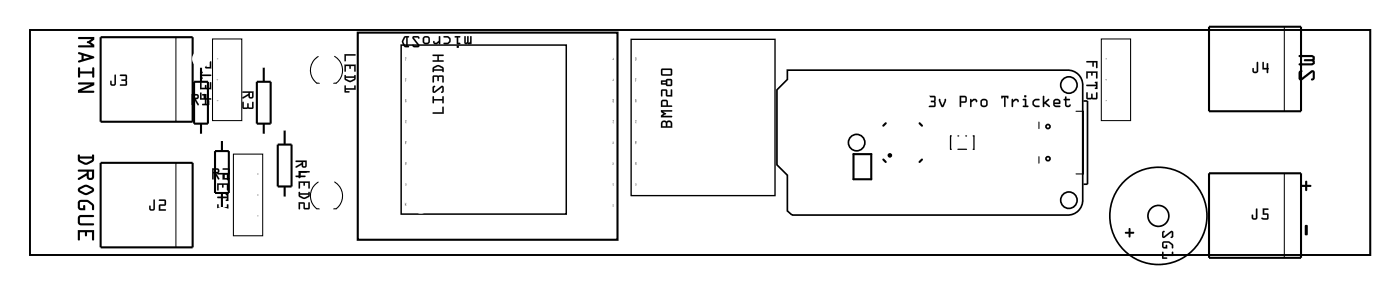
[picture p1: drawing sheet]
<svg xmlns="http://www.w3.org/2000/svg" width="170mm" height="35mm" viewBox="0 0 170 35" stroke-linecap="round" stroke-linejoin="round" font-family="sans-serif">
<g fill="none" stroke="#000" stroke-width=".2">
<path d="M3.6 3.6h162.8v27.3h-162.8zM95.6 8.5h34a1.8 1.8 0 0 1 1.9 1.9v13.8a1.8 1.8 0 0 1-1.9 1.9h-33.4l-.6-.5v-4.3l-1.2-1.3v-9.1l1.2-1.3zM131.6 12.2h.5v10.1h-.5"/>
<circle cx="104" cy="17.3" r="1"/>
<circle cx="127.3" cy="19.2" r=".25"/>
<circle cx="127.3" cy="15.3" r=".25"/>
<circle cx="129.8" cy="10.3" r="1"/>
<circle cx="129.8" cy="24.3" r="1"/>
<circle cx="140.7" cy="26.2" r="1.27"/>
<circle cx="140.7" cy="26.2" r="5.9"/>
</g>
<g fill="#000">
<path d="M26.4 12.2h.1v.1v-.1l-.1 .1zM26.4 7.1l.1 .1-.1-.1v.1zM134.3 12.2h.1v.1v-.1l-.1 .1zM134.3 7.1l.1 .1-.1-.1v.1zM31.2 26.1l.2 .1zM31.2 21.1h.2h-.1l-.1 .1zM136.6 28.2l.5-.1v-.3a.12 .12 0 0 1 .1-.1 .12 .12 0 0 1 .1 .1v.3h.4a.12 .12 0 0 1 .1 .1 .12 .12 0 0 1-.1 .2h-.4v.3a.12 .12 0 0 1-.1 .1 .12 .12 0 0 1-.1-.1v-.3l-.4-.1zM158 22.5l.5-.1v-.4a.13 .13 0 0 1 .1-.1 .13 .13 0 0 1 .2 .1v.4h.3a.13 .13 0 0 1 .2 .1 .14 .14 0 0 1-.2 .2h-.3v.4a.13 .13 0 0 1-.2 .1 .13 .13 0 0 1-.1-.1v-.4h-.4zM158.5 27.3h.2l.1 .1v1a.19 .19 0 0 1-.1 .2 .19 .19 0 0 1-.2-.2z"/>
<path d="M3.6 3.6h162.8v27.3h-162.8zM3.6 3.6v27.3h162.8v-27.3z"/>
<path d="M9.5 18.8h.2v.2h1.5v-.1a.13 .13 0 0 1 .1-.2 .13 .13 0 0 1 .1 .2v.6a1.16 1.16 0 0 1-1.7 .2l-.2-.3zM9.7 19.2l.1 .2 .6 .3 .7-.3 .1-.1v-.1zM9.5 20.6h1.9v.8a.46 .46 0 0 1-.5 .4 .46 .46 0 0 1-.4-.5l-.9 .5a.13 .13 0 0 1-.1 0 .13 .13 0 0 1 0-.2l1-.6v-.2h-1zM10.8 20.8v.7l.3 .1 .1-.2v-.6zM9.6 22.8v-.1a1.17 1.17 0 0 1 1.7 .1l.1 .2-.2 .3a1.17 1.17 0 0 1-1.6 0l-.2-.3zM9.7 23v.1l.7 .3 .8-.4-.8-.3zM9.6 24.4a1.45 1.45 0 0 1 1.8 .4v.6a.13 .13 0 0 1-.1 .1 .13 .13 0 0 1-.1-.1v-.5l-.6-.4h-.9v.7h.4v-.2a.13 .13 0 0 1 .1-.1 .13 .13 0 0 1 .2 .1v.5h-.6a.39 .39 0 0 1-.4-.4v-.5zM9.6 26.2l.2-.1h1.5a.13 .13 0 0 1 .1 .1 .13 .13 0 0 1-.1 .1h-1.5l-.1 .2v.5l.1 .1h1.5a.13 .13 0 0 1 .1 .1 .13 .13 0 0 1-.1 .1h-1.5a.39 .39 0 0 1-.4-.3v-.5zM9.4 27.9h2v1.1a.13 .13 0 0 1-.1 .2 .13 .13 0 0 1-.1-.2v-.8h-.6v.3a.14 .14 0 0 1-.2 .2 .13 .13 0 0 1-.1-.2v-.3h-.6v.8a.13 .13 0 0 1-.1 .2 .14 .14 0 0 1-.2-.2z"/>
<path d="M9.5 18.8h.2v.2h1.5v-.1a.13 .13 0 0 1 .1-.2 .13 .13 0 0 1 .1 .2v.5l-.2 .3a1.1 1.1 0 0 1-1.5 0l-.2-.3zM9.5 18.8v.7l.9 .5 .9-.4 .1-.2v-.5a.13 .13 0 0 0-.1-.2 .13 .13 0 0 0-.1 .2v.1h-1.5v-.2zM9.7 19.2l.1 .2 .6 .3 .7-.3 .1-.1v-.1zM9.7 19.2h1.5v.1l-.1 .1-.7 .3-.6-.3zM9.5 20.6h1.9v.8a.46 .46 0 0 1-.5 .4 .46 .46 0 0 1-.4-.5l-.9 .5a.13 .13 0 0 1-.1 0 .13 .13 0 0 1 0-.2l1-.6v-.2h-1zM9.5 20.6v.2h1v.2l-1 .6a.13 .13 0 0 0 0 .2 .13 .13 0 0 0 .1 0l.9-.5a.46 .46 0 0 0 .4 .5 .46 .46 0 0 0 .5-.4v-.8zM10.8 20.8v.7l.3 .1 .1-.2v-.6zM10.8 20.8h.4v.6l-.1 .2-.3-.1zM9.6 22.8l.7-.4a1.17 1.17 0 0 1 .9 .3 .34 .34 0 0 1 0 .6 1.17 1.17 0 0 1-1.6 0l-.2-.3zM9.6 22.8l-.2 .2 .2 .3 .7 .4h.3l.6-.4a.33 .33 0 0 0 0-.6l-.6-.3a1.16 1.16 0 0 0-1 .3zM9.7 23v.1l.7 .3 .8-.4-.8-.3zM9.7 23l.7-.3 .8 .3-.8 .4-.7-.3zM9.6 24.4a1.39 1.39 0 0 1 1.1-.1l.7 .5v.6a.13 .13 0 0 1-.1 .1 .13 .13 0 0 1-.1-.1v-.5l-.6-.4h-.9v.7h.4v-.2a.13 .13 0 0 1 .1-.1 .13 .13 0 0 1 .2 .1v.5h-.6a.39 .39 0 0 1-.4-.4v-.5zM9.6 24.4a1.01 1.01 0 0 0 0 1l.2 .1h.6v-.5a.13 .13 0 0 0-.2-.1 .13 .13 0 0 0-.1 .1v.3l-.4-.1v-.7h.9l.6 .4v.5a.13 .13 0 0 0 .1 .1 .13 .13 0 0 0 .1-.1v-.6l-.1-.1a1.44 1.44 0 0 0-1.7-.3zM9.6 26.2l.2-.1h1.5a.13 .13 0 0 1 .1 .1 .13 .13 0 0 1-.1 .1h-1.5l-.1 .2v.5l.1 .1h1.5a.13 .13 0 0 1 .1 .1 .13 .13 0 0 1-.1 .1h-1.5a.39 .39 0 0 1-.4-.3v-.5zM9.6 26.2a1 1 0 0 0 0 1l.2 .1h1.5a.13 .13 0 0 0 .1-.1 .13 .13 0 0 0-.1-.1h-1.5l-.1-.1v-.5l.1-.2h1.5a.13 .13 0 0 0 .1-.1 .13 .13 0 0 0-.1-.1h-1.5zM9.4 27.9h2v1.1a.13 .13 0 0 1-.1 .2 .13 .13 0 0 1-.1-.2v-.8h-.6v.3a.14 .14 0 0 1-.2 .2 .13 .13 0 0 1-.1-.2v-.3h-.6v.8a.13 .13 0 0 1-.1 .2 .14 .14 0 0 1-.2-.2zM9.4 27.9v1.1a.14 .14 0 0 0 .2 .2 .13 .13 0 0 0 .1-.2v-.8h.6v.3a.13 .13 0 0 0 .1 .2 .14 .14 0 0 0 .2-.2v-.3h.6v.8a.13 .13 0 0 0 .1 .2 .13 .13 0 0 0 .1-.2v-1.1z"/>
<path d="M9.5 4.5h2v.3l-.5 .3 .5 .3v.4h-1.9a.13 .13 0 0 1-.1-.2 .13 .13 0 0 1 .1-.1h1.5l-.4-.3a.14 .14 0 0 1-.2-.1 .14 .14 0 0 1 .2-.1l.4-.3h-1.5h-.1zM9.5 6.4l.1-.1 1.8 .5a.13 .13 0 0 1 .1 .2 .13 .13 0 0 1-.1 .1l-1.8 .5a.13 .13 0 0 1-.1-.1 .13 .13 0 0 1 .1-.2l.3-.1v-.5l-.4-.1zM10.2 6.7v.5l.7-.2zM9.5 8.2h.2v.5h1.5v-.4a.13 .13 0 0 1 .1-.1 .13 .13 0 0 1 .2 .1v1a.13 .13 0 0 1-.2 .1 .13 .13 0 0 1-.1-.1v-.4h-1.5v.4a.13 .13 0 0 1-.1 .1 .13 .13 0 0 1-.1-.1zM9.5 10h2v.3l-1.6 .7h1.4a.13 .13 0 0 1 .2 .1 .14 .14 0 0 1-.2 .2h-1.8v-.4l1.5-.6h-1.4l-.1-.1z"/>
<path d="M9.5 4.5h2v.3l-.5 .3 .5 .3v.4h-1.9a.13 .13 0 0 1-.1-.2 .13 .13 0 0 1 .1-.1h1.5l-.4-.3a.14 .14 0 0 1-.2-.1 .14 .14 0 0 1 .2-.1l.4-.3h-1.5h-.1zM9.5 4.5v.2h.1h1.5l-.4 .3a.14 .14 0 0 0-.2 .1 .14 .14 0 0 0 .2 .1l.4 .3h-1.5a.13 .13 0 0 0-.1 .1 .13 .13 0 0 0 .1 .2h1.9v-.4l-.5-.3 .5-.3v-.3zM9.5 6.4l.1-.1 1.8 .5a.13 .13 0 0 1 .1 .2 .13 .13 0 0 1-.1 .1l-1.8 .5a.13 .13 0 0 1-.1-.1 .13 .13 0 0 1 .1-.2l.3-.1v-.5l-.4-.1zM9.5 6.4v.2l.4 .1v.5l-.3 .1a.13 .13 0 0 0-.1 .2 .13 .13 0 0 0 .1 .1l1.8-.5 .1-.1-.1-.2-1.8-.5zM10.2 6.7v.5l.7-.2zM10.2 6.7l.7 .3-.7 .2zM9.5 8.2h.2v.5h1.5v-.4a.13 .13 0 0 1 .1-.1 .13 .13 0 0 1 .2 .1v1a.13 .13 0 0 1-.2 .1 .13 .13 0 0 1-.1-.1v-.4h-1.5v.4a.13 .13 0 0 1-.1 .1 .13 .13 0 0 1-.1-.1zM9.5 8.2v1.1a.13 .13 0 0 0 .1 .1 .13 .13 0 0 0 .1-.1v-.4h1.5v.4a.13 .13 0 0 0 .1 .1 .13 .13 0 0 0 .2-.1v-1a.13 .13 0 0 0-.2-.1 .13 .13 0 0 0-.1 .1v.4h-1.5v-.5zM9.5 10h2v.3l-1.6 .7h1.4a.13 .13 0 0 1 .2 .1 .14 .14 0 0 1-.2 .2h-1.8v-.4l1.5-.6h-1.4l-.1-.1zM9.5 10v.2l.1 .1h1.4l-1.5 .6v.4h1.8a.14 .14 0 0 0 .2-.2 .13 .13 0 0 0-.2-.1h-1.4l1.6-.7v-.3z"/>
<path d="M13.9 9.1h.2v1a.37 .37 0 0 1-.4 .3 .37 .37 0 0 1-.3-.3v-.2a.1 .1 0 0 1 .1-.1 .1 .1 0 0 1 .1 .1v.3h.3zM13.9 9.1v1.1h-.3l-.1-.4h-.1v.3a.35 .35 0 0 0 .3 .3 .35 .35 0 0 0 .4-.3v-1zM14.6 9.1l.7-.1 .1 .2v.5v.6l-.1 .1h-.7a.1 .1 0 0 1 0-.1 .1 .1 0 0 1 0-.1h.7l-.1-.4h-.4a.1 .1 0 0 1-.1-.1 .1 .1 0 0 1 .1-.1h.4l.1-.4h-.7zM14.6 9.1v.1h.7l-.1 .4-.4 .1h-.1l.1 .1h.4l.1 .4h-.7v.1l.7 .1 .1-.2-.1-.5 .1-.5-.1-.1z"/>
<path d="M13.9 9.1h.2v1a.36 .36 0 0 1-.4 .3 .36 .36 0 0 1-.3-.3v-.3h.1h.1v.4h.3zM14.6 9.1l.7-.1 .1 .2v.5v.5l-.1 .2h-.7v-.2h.7l-.1-.4h-.4l-.1-.1 .1-.1h.4l.1-.4h-.7z"/>
<path d="M23.3 11.4h.6a.32 .32 0 0 1 .3 .4 .32 .32 0 0 1-.4 .2l.3 .6a.1 .1 0 0 1 0 .2 .1 .1 0 0 1-.1-.1l-.4-.7h-.1v.7a.1 .1 0 0 1-.1 .1 .1 .1 0 0 1-.1-.1zM23.3 11.4v1.4l.1-.1v-.7h.2l.4 .7h.1l-.3-.7a.31 .31 0 0 0 .3-.2 .31 .31 0 0 0-.2-.4zM23.5 11.6v.3l.5-.1-.1-.2zM23.4 11.6h.5l.1 .2-.6 .1zM24.6 11.4h.5v1.2h.1v-.4a.1 .1 0 0 1 .1-.1 .1 .1 0 0 1 .1 .1v.6h-.8a.1 .1 0 0 1-.1-.1 .1 .1 0 0 1 .1-.1h.3v-1h-.3zM24.6 11.4v.2h.3v1h-.3v.1l.8 .1v-.6h-.2v.4h-.1v-1.2z"/>
<path d="M23.3 11.4h.6a.32 .32 0 0 1 .2 .4 .32 .32 0 0 1-.3 .2l.3 .7-.1 .1-.4-.8h-.1v.7l-.2 .1zM23.5 11.6v.3l.5-.1-.1-.2zM24.6 11.4h.5v1.2h.1v-.4h.2v.6l-.9-.1 .1-.1h.3v-1h-.3z"/>
<path d="M24.3 11.2l.2 .1v.6h.2v-.4l.1-.1 .1 .1v.4h.7l.1 .1-1.4 .1zM24.3 10h.2v.7h.4v-.3l.1-.1 .1 .1v.3h.4v-.7h.1l.1 .8h-1.4zM24.3 8.7l.3 .1-.1 .1v.1h1.1l.1 .2h-1.2v.2l.1 .1-.3 .1zM24.4 7.5l.6-.1 .1 .2v.5h.4v-.6l.1-.1 .1 .9h-.8v-.7h-.4v.6l-.1 .1z"/>
<path d="M24.3 11.2l.2 .1v.6h.2v-.4a.1 .1 0 0 1 .1-.1 .1 .1 0 0 1 .1 .1v.4h.7a.1 .1 0 0 1 .1 .1 .1 .1 0 0 1-.1 .1h-1.3zM24.3 11.3v.8l1.3-.1v-.1h-.7v-.4l-.1-.1v.1v.4h-.3v-.6zM24.3 10h.2v.7h.4v-.3a.1 .1 0 0 1 .1-.1 .1 .1 0 0 1 .1 .1v.3h.4v-.7a.1 .1 0 0 1 .1 0 .1 .1 0 0 1 .1 0v.8h-1.4zM24.3 10v.8h1.4l-.1-.8h-.1v.7h-.4l-.1-.4-.1 .1v.3h-.4v-.7zM24.3 8.7h.2a.1 .1 0 0 1 .1 .1 .1 .1 0 0 1-.1 .1v.1h1.1a.1 .1 0 0 1 .1 .1 .1 .1 0 0 1-.1 .1h-1.1v.2a.11 .11 0 0 1 .1 0 .11 .11 0 0 1 0 .2h-.3zM24.3 8.7v.9l.3-.1-.1-.1v-.2h1.1v-.1h-1.1v-.2l.1-.1zM24.3 7.5h.7l.1 .6h.4v-.6a.1 .1 0 0 1 .1-.1 .1 .1 0 0 1 .1 .1v.8h-.8v-.7h-.4v.6a.1 .1 0 0 1-.1 .1 .1 .1 0 0 1-.1-.1zM24.4 7.5v.8l.1-.1v-.6h.4v.6l.8 .1-.1-.9-.1 .1v.6h-.4v-.5l-.1-.1z"/>
<path d="M26.3 9.6l.2 .1h-.1zM26.4 9.7h.1z"/>
<path d="M26.3 9.6l.2 .1h-.1zM26.3 9.6l.1 .1h.1zM26.4 9.7h.1zM26.4 9.7h.1z"/>
<path d="M26.4 12.2h.1v.1v-.1l-.1 .1zM26.4 12.2v.1l.1-.1v.1v-.1h-.1z"/>
<path d="M26.4 7.1l.1 .1-.1-.1v.1zM26.4 7.1v.1v-.1l.1 .1z"/>
<path d="M29.5 11.1h1.3v.6a.32 .32 0 0 1-.4 .3 .32 .32 0 0 1-.2-.4l-.7 .3-.1-.1 .8-.4v-.1h-.7zM30.3 11.3l.1 .4 .2 .1v-.5zM29.5 12.4h.1v.6h.4v-.4l.1-.1 .1 .1v.4h.4v-.6h.1l.1 .7-.2 .1-.5-.1-.6 .1-.1-.2z"/>
<path d="M29.5 11.1h1.3v.6a.32 .32 0 0 1-.4 .3 .32 .32 0 0 1-.2-.4l-.6 .4a.11 .11 0 0 1-.2-.1 .1 .1 0 0 1 .1-.1l.7-.4v-.1h-.7zM29.5 11.1v.1l.7 .1v.1l-.7 .4v.1l.7-.3a.31 .31 0 0 0 .2 .4 .31 .31 0 0 0 .4-.3v-.6zM30.3 11.3l.1 .4 .2 .1v-.5zM30.3 11.3h.3v.5l-.3-.1zM29.5 12.4h.1v.6h.4v-.4a.1 .1 0 0 1 .1-.1 .1 .1 0 0 1 .1 .1v.4h.4v-.6a.1 .1 0 0 1 .1-.1 .1 .1 0 0 1 .1 .1v.6l-.1 .2-.6-.1-.5 .1-.2-.2zM29.5 12.4l-.1 .6 .1 .2 .6-.1 .5 .1 .2-.1-.1-.7h-.1v.7l-.4-.1v-.4l-.1-.1-.1 .1v.4l-.4 .1v-.7z"/>
<path d="M35.9 19.5h1.4v.6a.32 .32 0 0 1-.4 .2 .32 .32 0 0 1-.3-.3l-.7 .3v-.1l.7-.4v-.1l-.7-.1zM36.8 19.7v.4l.2 .1 .1-.5zM36.3 20.8h.9v.2h-.7v.3h.6v.2h-.6l-.1 .1-.1-.1h-.4v-.2h.4z"/>
<path d="M35.9 19.5h1.4v.6a.32 .32 0 0 1-.4 .3 .32 .32 0 0 1-.3-.4l-.6 .3a.1 .1 0 0 1-.1 0 .1 .1 0 0 1 0-.1l.7-.4v-.1h-.7zM35.9 19.5l.1 .1h.6v.2l-.7 .4 .1 .1 .6-.3a.31 .31 0 0 0 .3 .3 .31 .31 0 0 0 .3-.2l.1-.6zM36.8 19.7v.4l.2 .1 .1-.5zM36.8 19.6h.3l-.1 .6-.2-.1zM36.3 20.8h.9a.1 .1 0 0 1 .1 .1 .1 .1 0 0 1-.1 .1h-.7v.3h.5a.1 .1 0 0 1 .1 .1 .1 .1 0 0 1-.1 .1h-.5a.09 .09 0 0 1-.1 .1 .09 .09 0 0 1-.1-.1h-.3a.1 .1 0 0 1-.1-.1 .1 .1 0 0 1 .1-.1h.3zM36.3 20.8v.5h-.3l-.1 .1 .4 .1 .1 .1 .1-.1 .6-.1-.1-.1h-.5v-.4h.7v-.1z"/>
<path d="M41.8 6.6h1.3l.1 .1h-.1h-1.1v.7h-.1h-.1zM41.8 7.8h1.4v.8h-.2v-.6h-.4v.3l-.1 .1-.1-.1v-.3h-.4v.6l-.1 .1zM41.9 9.1h.1v.2h1v-.2h.1l.1 .5a.8 .8 0 0 1-1.2 .1l-.2-.1zM42 9.4l.1 .2 .4 .2 .5-.3v-.1zM41.9 10.4h.1v.3h1v-.3h.1l.1 .5h-1.2v.2h.4l.1 .1h-.6z"/>
<path d="M41.8 6.6h1.3a.1 .1 0 0 1 .1 .1 .1 .1 0 0 1-.1 .1l-1.1-.1v.7a.1 .1 0 0 1-.1 0 .1 .1 0 0 1-.1 0zM41.8 6.6v.8h.1h.1v-.7h1.1h.1l-.1-.1zM41.8 7.8h1.4v.8a.1 .1 0 0 1-.1 .1 .1 .1 0 0 1-.1-.1v-.6h-.4v.3a.1 .1 0 0 1-.1 .1 .1 .1 0 0 1-.1-.1v-.3h-.4v.6a.1 .1 0 0 1-.1 .1 .1 .1 0 0 1-.1-.1zM41.8 7.8l.1 .9 .1-.1v-.6h.4l.1 .3h.1v-.3h.4v.6h.2v-.8zM41.9 9.1h.1v.2h1v-.1a.1 .1 0 0 1 .1-.1 .1 .1 0 0 1 .1 .1l-.1 .5-.6 .3-.6-.3zM41.9 9.1v.5l.4 .3h.4l.5-.3-.1-.5-.1 .1v.1h-1v-.2zM42 9.4l.1 .2 .4 .2 .5-.2v-.1zM42 9.4h1v.1l-.5 .3-.4-.2zM41.9 10.4h.1v.3h1v-.3a.1 .1 0 0 1 .1-.1 .1 .1 0 0 1 .1 .1v.5h-1.2v.2l.4-.1a.1 .1 0 0 1 .1 .1 .1 .1 0 0 1-.1 .1h-.6zM41.9 10.4v.8h.5v-.1h-.4v-.2h1.2l-.1-.5h-.1v.3h-1v-.3z"/>
<path d="M49.2 9.5l.1 .1v-.1v.1h-.1zM49.2 9.7l.1-.1-.1 .1h.1zM49.2 9.8a.05 .05 0 0 1 .1 0 .05 .05 0 0 1-.1 0zM49.2 9.8h.1z"/>
<path d="M49.2 9.5l.1 .1v-.1v.1h-.1zM49.2 9.5v.1h.1v-.1v.1zM49.2 9.7l.1-.1-.1 .1h.1zM49.2 9.7h.1h-.1l.1-.1zM49.2 9.8a.06 .06 0 0 1 .1 0 .06 .06 0 0 1-.1 0zM49.2 9.8a.05 .05 0 0 0 .1 0 .05 .05 0 0 0-.1 0zM49.2 9.8h.1zM49.2 9.8h.1z"/>
<path d="M49.2 17.1v.1l.1-.1v.1v-.1l-.1 .1zM49.2 17.3h.1zM49.2 17.3h.1zM49.2 17.4h.1l-.1 .1z"/>
<path d="M49.2 17.1v.1l.1-.1v.1v-.1l-.1 .1zM49.2 17.1v.1l.1-.1v.1v-.1l-.1 .1zM49.2 17.3h.1zM49.2 17.3h.1zM49.2 17.3h.1zM49.2 17.3h.1zM49.2 17.4h.1l-.1 .1zM49.2 17.4v.1l.1-.1z"/>
<path d="M49.2 19.7h.1h.1h-.1h-.1zM49.2 19.8h.2l-.1 .1zM49.2 19.8h.1zM49.2 20h.2zM49.2 20h.1z"/>
<path d="M49.2 19.7h.1h.1h-.1h-.1zM49.2 19.7h.1h.1h-.1h-.1zM49.2 19.8h.2l-.1 .1zM49.2 19.8l.1 .1 .1-.1zM49.2 19.8h.1zM49.2 19.8h.1zM49.2 20h.2zM49.2 20a.06 .06 0 0 0 .1 0 .06 .06 0 0 0-.1 0zM49.2 20h.1zM49.2 20h.1z"/>
<path d="M49.2 14.6h.1l.1 .1-.1-.1-.1 .1zM49.2 14.8a.06 .06 0 0 1 .1 0 .06 .06 0 0 1-.1 0zM49.2 14.9h.2h-.1h-.1z"/>
<path d="M49.2 14.6h.1l.1 .1-.1-.1-.1 .1zM49.2 14.6v.1l.1-.1 .1 .1-.1-.1-.1 .1zM49.2 14.8a.06 .06 0 0 1 .1 0 .06 .06 0 0 1-.1 0zM49.2 14.8a.06 .06 0 0 0 .1 0 .06 .06 0 0 0-.1 0zM49.2 14.9l.2-.1v.1h-.1h-.1zM49.2 14.9h.1h.1h-.1z"/>
<path d="M49.2 12l.2 .1h-.2zM49.2 12.2h.2h-.2l.2 .1h-.2l.1-.1zM49.2 12.3l.2 .1h-.1zM49.2 12.3l.1 .1z"/>
<path d="M49.2 12l.2 .1h-.2zM49.2 12v.1h.2zM49.2 12.2h.2h-.2l.2 .1h-.2l.1-.1zM49.2 12.2h.1l-.1 .1h.2l-.2-.1h.2zM49.2 12.3l.2 .1h-.1zM49.2 12.3l.1 .1h.1zM49.2 12.3h.1zM49.2 12.3l.1 .1z"/>
<path d="M49.2 7h.2h-.2h.2zM49.2 7.1h.1l-.1 .1zM49.3 7.1a.05 .05 0 0 1 .1 0 .05 .05 0 0 1-.1 0zM49.2 7.2h.1v.1h-.1h.1z"/>
<path d="M49.2 7h.2h-.2h.2zM49.2 7h.2h-.2h.1zM49.2 7.1h.1l-.1 .1zM49.2 7.1v.1l.1-.1zM49.3 7.1a.05 .05 0 0 1 .1 0 .05 .05 0 0 1-.1 0zM49.3 7.1a.05 .05 0 0 0 .1 0 .05 .05 0 0 0-.1 0zM49.2 7.2h.1v.1h-.1h.1zM49.2 7.2l.1 .1h-.1h.1v-.1z"/>
<path d="M52.6 13.7l1.1-.1v-.6h.2v.8h-1.3zM52.6 11.7h.1v.3h1v-.3h.1l.1 .8h-.2v-.3h-1v.3h-.1zM52.6 10.5h.3l-.2 .1v.5l.9-.6 .2-.1 .1 .2v.5l-.2 .2-.1-.1 .1-.2v-.4l-.8 .6-.2 .1-.2-.2zM52.6 9.2h1.2l.1 .1v.7h-.2v-.7h-.4v.5h-.1h-.1v-.5h-.4v.6l-.1 .1zM52.6 8.1a.81 .81 0 0 1 1.2 0l.1 .6-.1 .1-.1-.2h-1v.1h-.1l-.1-.4zM52.7 8.3v.1h1v-.1l-.5-.2zM52.6 6.6h1.2v.2h-.5v.5h.5l.1 .1-1.3 .1v-.2h.5v-.5h-.5z"/>
<path d="M52.6 13.6h1.1v-.6a.1 .1 0 0 1 .1-.1 .1 .1 0 0 1 .1 .1v.8h-1.3zM52.6 13.7v.1h1.3v-.8h-.2v.6zM52.6 11.7h.1v.3h1v-.2a.1 .1 0 0 1 .1-.1 .1 .1 0 0 1 .1 .1v.7a.1 .1 0 0 1-.1 0 .1 .1 0 0 1-.1 0v-.3h-1v.3a.1 .1 0 0 1-.1 0 .1 .1 0 0 1-.1 0zM52.6 11.7v.8h.1v-.3h1v.3h.2l-.1-.8h-.1v.3h-1v-.3zM52.6 10.5l.2-.1a.13 .13 0 0 1 0 .1 .13 .13 0 0 1-.1 .1v.5l.9-.7 .2 .1 .1 .6-.2 .2a.13 .13 0 0 1-.1-.2 .13 .13 0 0 1 .1-.1v-.4l-.8 .6a.21 .21 0 0 1-.3 .1 .21 .21 0 0 1-.1-.2zM52.6 10.5l-.1 .6a.21 .21 0 0 0 .4 .1l.8-.6v.4l-.1 .2 .1 .1 .2-.2v-.5a.19 .19 0 0 0-.1-.2 .19 .19 0 0 0-.2 .1l-.9 .6v-.5l.1-.1zM52.6 9.2h1.2l.1 .1v.6a.1 .1 0 0 1-.1 .1 .1 .1 0 0 1-.1-.1v-.6l-.4 .1v.4a.1 .1 0 0 1-.1 .1 .1 .1 0 0 1-.1-.1v-.4l-.4-.1v.6a.1 .1 0 0 1-.1 .1 .1 .1 0 0 1-.1-.1zM52.6 9.2v.8l.1-.1v-.6h.4v.5h.1h.1v-.5h.4v.7h.2v-.7l-.1-.1zM52.6 8.1l.5-.2h.3l.5 .3v.5a.1 .1 0 0 1-.1 .1 .1 .1 0 0 1-.1-.1v-.1h-1v.1a.1 .1 0 0 1-.1 .1 .1 .1 0 0 1-.1-.1zM52.6 8.2l-.1 .1 .1 .4h.1v-.1h1l.1 .1h.1l-.1-.5-.4-.3h-.4zM52.7 8.3v.1h1v-.1l-.5-.2zM52.7 8.3l.5-.2 .5 .2v.1h-1zM52.6 6.6h1.2a.1 .1 0 0 1 .1 .1 .1 .1 0 0 1-.1 .1h-.5v.5h.5a.1 .1 0 0 1 .1 .1 .1 .1 0 0 1-.1 .1h-1.2a.1 .1 0 0 1-.1-.1 .1 .1 0 0 1 .1-.1h.5v-.5h-.5zM52.6 6.7v.1h.5v.5h-.5v.2l1.3-.1-.1-.1h-.5v-.5h.5v-.2z"/>
<path d="M56.4 4.4h.2v.8l.1-.1 .1-.7h.1l.1 .8 .1-.1v-.7h.1v.9h-.7zM55.2 4.4h.7v.1h-.3v.7h.3v.2l-.4-.1v-.8h-.2zM55.5 5.7a.14 .14 0 0 1 .2 0 .14 .14 0 0 1-.2 0zM53.9 4.4h.4a.5 .5 0 0 1 .4 .5 .5 .5 0 0 1-.4 .5h-.4v-.2h.5l.2-.2v-.3l-.2-.1-.5-.1zM52.6 5h.2v.2h.2l.3-.3v-.5h.1l.1 .9h-.2v-.1l-.2 .2a.33 .33 0 0 1-.4-.1 .33 .33 0 0 1-.1-.3zM51.3 4.9a.5 .5 0 0 1 .9 0 .5 .5 0 0 1-.9 0zM51.5 4.6v.5l.2 .1h.3v-.2v-.4l-.1-.1zM50.1 4.4h.6l.2 .1v.2l-.2-.1h-.4l.6 .9-.1 .2h-.5l-.2-.1 .1-.2 .1 .2 .5-.1-.7-.9zM49.1 4.5l.5-.1 .1 .1h-.2v1.1h.2v.1h-.6a.8 .8 0 0 1-.1-1.2zM49.2 4.6l-.2 .5 .2 .4 .1 .1v-1.1z"/>
<path d="M56.4 4.4h.2v.8l.1-.1v-.6a.1 .1 0 0 1 .1-.1 .1 .1 0 0 1 .1 .1l.1 .7 .1-.1v-.6a.1 .1 0 0 1 .1-.1 .1 .1 0 0 1 .1 .1v.8l-.3 .1-.2-.1a.22 .22 0 0 1-.3 .1 .22 .22 0 0 1-.1-.2zM56.4 4.4l.1 .9h.7v-.9h-.1v.7l-.1 .1-.1-.8h-.1l-.1 .7-.1 .1v-.8zM55.2 4.4h.6a.1 .1 0 0 1 .1 .1 .1 .1 0 0 1-.1 .1l-.2-.1v.7h.2a.1 .1 0 0 1 .1 .1 .1 .1 0 0 1-.1 .1l-.3-.1v-.8l-.2 .1zM55.2 4.4l.1 .1h.2v.8l.4 .1v-.2h-.3v-.7h.3v-.1zM55.5 5.7a.15 .15 0 0 1 .3 0 .15 .15 0 0 1-.3 0zM55.5 5.7a.13 .13 0 0 0 .2 0 .13 .13 0 0 0-.2 0zM53.9 4.4h.6a.49 .49 0 0 1 .1 .8l-.2 .2h-.4a.1 .1 0 0 1-.1-.1 .1 .1 0 0 1 .1-.1h.4l.1-.2v-.2l-.1-.2h-.5zM53.9 4.4v.1l.5 .1 .2 .1v.3l-.2 .2h-.5v.1h.6l.2-.2v-.4l-.3-.3zM52.6 5h.1l.1 .2h.2l.3-.3v-.4a.1 .1 0 0 1 .1-.1 .1 .1 0 0 1 .1 .1v.8a.1 .1 0 0 1-.1 .1 .1 .1 0 0 1-.1-.1v-.1l-.2 .2a.33 .33 0 0 1-.4-.1 .33 .33 0 0 1-.1-.3zM52.6 5a.31 .31 0 0 0 .1 .3 .31 .31 0 0 0 .4 0l.2-.1v.1h.2l-.1-.9h-.1v.5l-.3 .3h-.2l-.1-.2zM51.2 4.9a.55 .55 0 0 1 1.1 0 .55 .55 0 0 1-1.1 0zM51.3 4.9a.49 .49 0 0 0 .9 0 .49 .49 0 0 0-.9 0zM51.5 4.6l.1 .5h.4v-.5h-.1zM51.5 4.6l.4-.1 .1 .1v.4v.2h-.3l-.2-.1zM50.1 4.4h.7l.2 .2a.13 .13 0 0 1-.2 .1 .13 .13 0 0 1-.1-.1h-.4l.6 .8a.21 .21 0 0 1 0 .2 .21 .21 0 0 1-.1 .1h-.6l-.1-.2a.13 .13 0 0 1 .1-.1 .13 .13 0 0 1 .1 .2l.5-.1-.7-.8zM50.1 4.4v.2l.7 .9-.5 .1-.1-.2-.1 .2 .1 .1h.6a.2 .2 0 0 0 .1-.3l-.7-.8 .5-.1 .2 .2v-.3h-.2zM49.1 4.5l.5-.1a.1 .1 0 0 1 .1 .1 .1 .1 0 0 1-.1 .1l-.1-.1v1.1h.1a.1 .1 0 0 1 .1 0 .1 .1 0 0 1-.1 .1h-.5l-.2-.5-.1-.2zM49.1 4.5l-.2 .4v.3l.2 .5h.5l.1-.1h-.2v-1.1h.1l.1-.1h-.4zM49.2 4.6l-.2 .5 .2 .4 .1 .1v-1.1zM49.2 4.6l.1-.1v1.1l-.1-.1-.2-.4z"/>
<path d="M74.4 14.9a.1 .1 0 0 1 .2 0 .1 .1 0 0 1-.2 0zM74.4 14.8l.2-.1v.1zM74.4 14.6h.1h.1v.1h-.2z"/>
<path d="M74.4 14.9a.1 .1 0 0 1 .2 0 .1 .1 0 0 1-.2 0zM74.4 14.9a.1 .1 0 0 0 .2 0 .1 .1 0 0 0-.2 0zM74.4 14.8l.2-.1v.1zM74.4 14.8h.2v-.1zM74.4 14.6h.1h.1v.1h-.2zM74.4 14.6v.1h.2v-.1h-.1z"/>
<path d="M74.4 12.3l.1 .1zM74.4 12.2h.2h-.2l.2 .1h-.2l.1-.1zM74.4 12.1h.2h-.2zM74.4 12.1h.1z"/>
<path d="M74.4 12.3l.1 .1zM74.4 12.3l.1 .1zM74.4 12.2h.2h-.2l.2 .1h-.2l.1-.1zM74.4 12.2h.1l-.1 .1h.1l-.1-.1h.2zM74.4 12.1h.2h-.2zM74.4 12.1h.1zM74.4 12.1h.1zM74.4 12.1h.1z"/>
<path d="M74.4 7.2h.1h-.1zM74.4 7l.1 .1h-.1h.1z"/>
<path d="M74.4 7.2h.1v.1v-.1h-.1zM74.4 7.2h.1zM74.4 7l.2 .1h-.2h.1zM74.4 7l.1 .1h-.1h.1z"/>
<path d="M74.4 17.4h.2h-.2zM74.4 17.4h.1zM74.4 17.2h.2zM74.4 17.2h.1z"/>
<path d="M74.4 17.4h.2h-.2zM74.4 17.4h.1zM74.4 17.4h.1zM74.4 17.4h.1zM74.4 17.2h.2zM74.4 17.2a.06 .06 0 0 0 .1 0 .06 .06 0 0 0-.1 0zM74.4 17.2h.1zM74.4 17.2h.1z"/>
<path d="M74.4 19.9l.2 .1h-.2zM74.4 19.9h.1zM74.4 19.7h.1l.1 .1h-.2z"/>
<path d="M74.4 19.9l.2 .1h-.2zM74.4 19.9l.1 .1zM74.4 19.9h.1zM74.4 19.9h.1zM74.4 19.7h.1l.1 .1h-.2zM74.4 19.7v.1h.1v-.1z"/>
<path d="M74.4 9.7h.1l.1 .1-.2-.1v.1zM74.4 9.6h.1l-.1 .1 .1-.1z"/>
<path d="M74.4 9.7h.1l.1 .1-.2-.1v.1zM74.4 9.7v.1v-.1l.1 .1v-.1zM74.4 9.6h.2l-.2 .1 .1-.1zM74.4 9.6h.1l-.1 .1 .1-.1z"/>
<path d="M77.1 9.5l.2 .1v-.1v.1h-.2zM77.1 9.7l.2-.1-.1 .1h.1zM77.1 9.8a.05 .05 0 0 1 .1 0 .05 .05 0 0 1-.1 0z"/>
<path d="M77.1 9.5l.2 .1v-.1v.1h-.2zM77.1 9.5v.1h.2v-.1v.1zM77.1 9.7l.2-.1-.1 .1h.1zM77.1 9.7h.2h-.1l.1-.1zM77.1 9.8a.06 .06 0 0 1 .1 0 .06 .06 0 0 1-.1 0zM77.1 9.8a.05 .05 0 0 0 .1 0 .05 .05 0 0 0-.1 0z"/>
<path d="M77.1 17.1l.1 .1 .1-.1v.1v-.1l-.2 .1zM77.1 17.3h.2h-.1zM77.2 17.3h.1zM77.1 17.4h.2zM77.2 17.4h.1z"/>
<path d="M77.1 17.1l.1 .1 .1-.1v.1v-.1l-.2 .1zM77.1 17.1v.1l.2-.1v.1v-.1l-.1 .1zM77.1 17.3h.2h-.1zM77.1 17.3h.1h.1zM77.2 17.3h.1zM77.2 17.3h.1zM77.1 17.4h.2zM77.1 17.5a.1 .1 0 0 0 .2 0 .1 .1 0 0 0-.2 0zM77.2 17.4h.1zM77.2 17.4h.1z"/>
<path d="M77.2 19.7h.1h-.1zM77.2 19.8h.1l-.1 .1zM77.2 19.8h.1zM77.2 19.9h.1v.1h-.1z"/>
<path d="M77.2 19.7h.1h-.1zM77.2 19.7h.1h-.1zM77.1 19.8h.2l-.1 .1zM77.2 19.8v.1l.1-.1zM77.2 19.8h.1zM77.2 19.8h.1zM77.1 19.9h.2v.1h-.1zM77.2 19.9v.1h.1v-.1z"/>
<path d="M77.2 14.6h.1v.1v-.1l-.1 .1zM77.2 14.8a.06 .06 0 0 1 .1 0 .06 .06 0 0 1-.1 0zM77.2 14.9h.1h-.1z"/>
<path d="M77.2 14.6h.1v.1v-.1l-.1 .1zM77.2 14.6v.1l.1-.1v.1v-.1l-.1 .1zM77.2 14.8a.06 .06 0 0 1 .1 0 .06 .06 0 0 1-.1 0zM77.2 14.8a.06 .06 0 0 0 .1 0 .06 .06 0 0 0-.1 0zM77.2 14.9l.1-.1v.1h-.1zM77.2 14.9h.1z"/>
<path d="M77.2 12l.1 .1h-.1zM77.2 12.2h.1h-.1l.1 .1h-.2l.2-.1zM77.2 12.3l.1 .1h-.1zM77.2 12.3l.1 .1z"/>
<path d="M77.2 12l.1 .1h-.1zM77.2 12v.1h.1zM77.1 12.2h.2h-.1l.1 .1h-.2l.2-.1zM77.2 12.2h.1l-.2 .1h.2l-.1-.1h.1zM77.1 12.3l.2 .1h-.1zM77.2 12.3v.1h.1zM77.2 12.3h.1zM77.2 12.3l.1 .1z"/>
<path d="M77.1 7h.2h-.1h.1zM77.2 7.1h.1v.1h-.1zM77.2 7.2h.1l-.1 .1h.1h-.2l.2-.1z"/>
<path d="M77.1 7h.2h-.1h.1zM77.2 7h.1h-.1h.1zM77.2 7.1h.1v.1h-.1zM77.2 7.1v.1h.1v-.1zM77.2 7.2h.1l-.1 .1h.1h-.2l.2-.1zM77.2 7.2h.1l-.2 .1h.2h-.1l.1-.1z"/>
<path d="M80.4 14.7l.3-.1 .3 .1 .3-.1a.36 .36 0 0 1 .3 .4v.5h-1.3v-.5zM81.1 14.9l-.1 .4h.5l-.1-.4zM80.5 14.9v.4h.4l-.1-.4zM80.3 13.4h1.3v.1h-1.1l.3 .2a.1 .1 0 0 1 .1 .1 .1 .1 0 0 1-.1 .1l-.3 .2h1.1v.1h-1.3v-.2l.3-.2-.3-.2zM80.4 12.2l.6-.1 .1 .2v.5h.5v.1l-1.3 .1zM80.5 12.3v.5h.4v-.5zM80.3 10.9l.6-.1 .1 .2v.5h.5v-.6l.1-.1v.9h-.7v-.7h-.4v.6l-.2 .1zM80.3 9.8h.6l.1-.2h.5l.1 .2v.5l-.1 .1h-.5l-.1-.1h-.6zM81 9.8v.5h.5v-.5zM80.5 9.9v.2h.4v-.2zM80.3 8.4l1.2-.1 .1 .2v.6l-.1 .1h-1.1l-.1-.2zM80.5 8.5v.5h1v-.5z"/>
<path d="M80.4 14.7l.3-.1 .3 .1 .3-.1a.37 .37 0 0 1 .4 .4v.5h-1.4v-.5zM80.4 14.7l-.1 .3v.5h1.3v-.5a.39 .39 0 0 0-.2-.4 .39 .39 0 0 0-.4 .2l-.3-.2zM81.1 14.9l-.1 .4h.5l-.1-.4zM81.1 14.8h.3l.1 .5h-.5zM80.5 14.9v.4h.4l-.1-.4zM80.5 14.8h.3l.1 .5h-.5zM80.3 13.4h1.3a.1 .1 0 0 1 .1 0 .1 .1 0 0 1-.1 .1h-1.1l.3 .2a.1 .1 0 0 1 .1 .1 .1 .1 0 0 1-.1 .1l-.3 .2 1.1-.1a.1 .1 0 0 1 .1 .1 .1 .1 0 0 1-.1 .1h-1.3v-.2l.3-.2-.3-.2zM80.3 13.4v.2l.3 .2-.3 .2v.2h1.3v-.1h-1.1l.4-.3-.4-.3h1.1v-.1zM80.4 12.2l.1-.1h.5l.1 .2v.5h.5a.1 .1 0 0 1 .1 .1 .1 .1 0 0 1-.1 .1h-1.3v-.6zM80.4 12.2l-.1 .8 1.3-.1v-.1h-.5v-.5l-.1-.2zM80.5 12.3v.5h.4v-.5zM80.5 12.3h.4l.1 .5h-.6zM80.3 10.9h.7v.6h.5v-.6a.1 .1 0 0 1 .1-.1 .1 .1 0 0 1 .1 .1v.8h-.8v-.7h-.4v.6a.1 .1 0 0 1-.1 .1 .1 .1 0 0 1-.1-.1zM80.3 10.9v.8l.1-.1v-.6h.5v.6l.7 .1v-.8h-.1v.6h-.5v-.5l-.1-.1zM80.3 9.8h.6l.1-.2h.5l.2 .2-.1 .5-.1 .2h-.5l-.1-.2h-.6zM80.3 9.8v.5h.6l.1 .1h.5l.1-.1v-.5l-.1-.2h-.5l-.1 .2zM81 9.8v.5h.5v-.5zM81 9.7h.5v.6h-.5zM80.5 9.9v.2h.4v-.2zM80.4 9.9h.5v.2h-.5zM80.3 8.4l1.2-.1 .2 .2-.1 .6-.1 .1h-1.1l-.1-.2zM80.3 8.4v.6l.1 .2h1.1l.1-.1v-.6l-.1-.2zM80.5 8.5v.5h1v-.5zM80.4 8.5h1.1v.5h-1.1z"/>
<path d="M112.8 11.6h.7l.1 .2v.5v.6l-.1 .1h-.6a.1 .1 0 0 1-.1-.1 .1 .1 0 0 1 .1-.1h.6l-.1-.4h-.4a.1 .1 0 0 1-.1-.1 .1 .1 0 0 1 .1-.1h.4l.1-.4h-.7zM112.8 11.7v.1h.7l-.1 .4h-.4v.1v.1h.4l.1 .4h-.6l-.1 .1 .7 .1 .1-.2v-.5v-.6l-.1-.1zM114.1 12h.1l.3 .8 .2-.7a.1 .1 0 0 1 .1-.1 .1 .1 0 0 1 .1 .1l-.3 .8-.2 .1-.4-.7zM114.1 12l-.1 .3 .3 .6 .3 .1 .3-.8v-.1h-.2l-.2 .7-.3-.7zM116.5 11.6h.8l.1 .3v.5l-.7 .1v.4a.1 .1 0 0 1-.1 .1 .1 .1 0 0 1-.1-.1zM116.6 11.6v1.3v.1l.1-.1v-.4l.6-.1 .1-.5-.1-.2zM116.7 11.8v.5h.5v-.5zM116.7 11.8h.5v.5h-.5zM117.8 12h.2v.2l.2-.2a.33 .33 0 0 1 .4 0 .33 .33 0 0 1 .1 .3 .14 .14 0 0 1-.2 .1 .14 .14 0 0 1 0-.2h-.2l-.3 .2v.5a.1 .1 0 0 1-.1 .1 .1 .1 0 0 1-.1-.1zM117.9 12v1l.1-.1v-.5l.3-.2h.2l.1 .2a.23 .23 0 0 0 .1-.3 .23 .23 0 0 0-.3-.1h-.2l-.2 .2v-.2zM119 12.5a.55 .55 0 0 1 1.1 0 .55 .55 0 0 1-1.1 0zM119.1 12.5a.49 .49 0 0 0 .9 0 .49 .49 0 0 0-.9 0zM119.3 12.2v.5l.1 .1 .3-.1v-.5zM119.3 12.2h.3l.2 .1v.4l-.1 .1h-.3l-.1-.1zM121.6 11.6h.9v.3a.1 .1 0 0 1-.1 .1 .11 .11 0 0 1-.1-.2h-.2v1.1a.1 .1 0 0 1-.1 .1 .1 .1 0 0 1-.1-.1l.1-1.1h-.2a.11 .11 0 0 1-.1 .1 .11 .11 0 0 1-.1 0zM121.6 11.6l.1 .3 .1-.1h.2v1.1l.1 .1v-1.2h.2l.1 .1 .1-.3zM122.9 12h.1l.1 .2 .1-.2a.33 .33 0 0 1 .4 0 .33 .33 0 0 1 .1 .3 .14 .14 0 0 1-.1 .1 .14 .14 0 0 1-.1-.2h-.2l-.3 .2 .1 .5a.1 .1 0 0 1-.1 .1 .1 .1 0 0 1-.1-.1zM122.9 12v1l.1-.1v-.5l.3-.2h.2l.2 .2a.23 .23 0 0 0 0-.3 .23 .23 0 0 0-.2-.1h-.2l-.3 .2v-.2zM124.2 12h.4l.1 .8h.1a.1 .1 0 0 1 .1 .1 .1 .1 0 0 1-.1 .1h-.5a.1 .1 0 0 1-.1-.1 .1 .1 0 0 1 .1-.1h.2v-.6h-.2zM124.2 12l.1 .2h.2v.6h-.2l-.1 .1 .7 .1v-.2h-.3v-.7zM124.4 11.7a.15 .15 0 0 1 .3 0 .15 .15 0 0 1-.3 0zM124.4 11.7a.15 .15 0 0 0 .3 0 .15 .15 0 0 0-.3 0zM125.5 12.2l.3-.2h.4a.1 .1 0 0 1 .1 .1 .1 .1 0 0 1-.1 .1h-.4l-.2 .2v.3l.2 .1h.4a.1 .1 0 0 1 .1 .1 .1 .1 0 0 1-.1 .1l-.6-.1a.51 .51 0 0 1-.1-.7zM125.5 12.2l-.1 .2 .1 .4 .2 .2h.5v-.2h-.4l-.2-.2v-.3l.1-.1h.5v-.2h-.4zM126.7 11.6l.1 .1v.7l.5-.4a.09 .09 0 0 1 .1 0 .1 .1 0 0 1 0 .2l-.3 .3 .4 .3a.1 .1 0 0 1 0 .2 .1 .1 0 0 1-.1 0l-.5-.4h-.1v.3a.1 .1 0 0 1-.1 .1 .1 .1 0 0 1-.1-.1zM126.7 11.7v1.2h.1v-.3h.1l.6 .4v-.2l-.5-.3 .4-.4-.1-.1-.5 .4v-.7zM128 12.1l.2-.1h.3l.2 .1 .1 .2v.3h-.7l.1 .2h.5a.1 .1 0 0 1 .1 .1 .1 .1 0 0 1-.1 .1h-.5l-.2-.1-.1-.2zM128 12.1l-.1 .6 .1 .2 .2 .1h.6l-.1-.2h-.5l-.1-.1v-.1h.7v-.3l-.1-.2-.5-.1zM128.1 12.2v.2h.5l-.1-.2zM128.1 12.2h.4l.1 .2h-.5zM129.4 11.7l.1 .1v.2h.4a.1 .1 0 0 1 .1 .1 .1 .1 0 0 1-.1 .1h-.4v.6h.3l.1-.1h.1a.21 .21 0 0 1 0 .2 .21 .21 0 0 1-.2 .1h-.3l-.1-.2v-.6h-.1a.1 .1 0 0 1-.1-.1 .1 .1 0 0 1 .1-.1h.1zM129.4 11.7v.3l-.2 .1 .2 .1v.5a.37 .37 0 0 0 .3 .3 .37 .37 0 0 0 .3-.2v-.1l-.2 .1h-.3v-.6h.4l.1-.1-.1-.1h-.4v-.2z"/>
<path d="M112.8 11.7l.7-.1 .1 .1v.6v.5l-.1 .2-.7-.1 .1-.1h.6l-.1-.4h-.4l-.1-.1 .1-.1h.4l.1-.4h-.7zM114.1 12l.1 .1 .3 .7 .2-.7h.2v.2l-.3 .7-.3-.1-.3-.6zM116.6 11.6h.7l.1 .3-.1 .5-.6 .1v.4l-.1 .1v-.1zM116.7 11.8v.5h.5v-.5zM117.8 12h.2v.2l.2-.2a.33 .33 0 0 1 .3 0 .33 .33 0 0 1 .2 .3 .12 .12 0 0 1-.2 .1 .12 .12 0 0 1 0-.2h-.2l-.3 .2v.5l-.1 .1zM119 12.5a.5 .5 0 0 1 1 0 .5 .5 0 0 1-1 0zM119.3 12.2v.5l.1 .1h.3l.1-.1v-.4l-.2-.1zM121.6 11.6h.9l-.1 .3-.1-.1h-.2v1.2l-.1-.1v-1.1h-.2l-.1 .1zM122.9 12h.1v.2l.3-.2a.33 .33 0 0 1 .3 0 .33 .33 0 0 1 .1 .3 .12 .12 0 0 1-.1 .1 .12 .12 0 0 1-.1-.2h-.2l-.3 .2v.5l-.1 .1zM124.2 12l.4 .1 .1 .7h.2v.2l-.7-.1 .1-.1h.2v-.6h-.2zM124.4 11.7a.15 .15 0 0 1 .3 0 .15 .15 0 0 1-.3 0zM125.5 12.2l.3-.2 .5 .1-.1 .1h-.4l-.2 .1v.3l.1 .2 .6 .1-.1 .1h-.4a.49 .49 0 0 1-.3-.8zM126.7 11.7h.1v.7l.5-.4 .1 .1-.3 .4 .4 .3v.2l-.6-.4h-.1v.4l-.1-.1zM128 12.1l.2-.1h.3l.2 .1 .1 .2v.3l-.7 .1 .1 .1h.5l.1 .2h-.6l-.2-.1-.1-.2zM128.1 12.2v.2h.5l-.1-.2zM129.4 11.7l.1 .1v.2h.4l.1 .1-.1 .1h-.4l.1 .6h.2l.2-.1a.35 .35 0 0 1-.3 .3 .35 .35 0 0 1-.3-.3v-.5l-.2-.1 .2-.1z"/>
<path d="M132 7.4h1.3v.8h-.2v-.6h-.3v.4v.1l-.1-.1v-.4h-.7zM131.9 8.7h1.4v.8h-.2v-.7h-.4v.3l-.1 .1-.1-.1v-.3h-.4v.6l-.1 .1zM132 10.3h1.1v-.2l-.1-.1 .3-.1v.9l-.3-.1 .1-.1v-.2h-1.1zM132 11.2h.1v.7h.4v-.5h.1h.1v.5h.4v-.6l.1-.1 .1 .7-.2 .2-.5-.1h-.6l-.1-.1z"/>
<path d="M132 7.4h1.3v.8a.1 .1 0 0 1-.1 .1 .1 .1 0 0 1-.1-.1v-.6h-.3l.1 .4a.1 .1 0 0 1-.1 .1 .1 .1 0 0 1-.1-.1v-.4h-.7zM132 7.4v.2h.7v.4l.1 .1v-.1v-.4h.3v.6h.2v-.8zM131.9 8.7h1.4v.7a.1 .1 0 0 1-.1 .1 .1 .1 0 0 1-.1-.1v-.6h-.4v.3a.1 .1 0 0 1-.1 .1 .1 .1 0 0 1-.1-.1v-.3h-.4v.6a.1 .1 0 0 1-.1 .1 .1 .1 0 0 1-.1-.1zM131.9 8.7l.1 .8 .1-.1v-.6h.4l.1 .4 .1-.1v-.3h.4v.7h.2v-.8zM132 10.3h1.1v-.2a.11 .11 0 0 1-.1 0 .11 .11 0 0 1 0-.2h.3v.9h-.2a.1 .1 0 0 1-.1-.1 .1 .1 0 0 1 .1-.1v-.2l-1.1 .1zM132 10.3v.1h1.1v.2l-.1 .1 .3 .1v-.9l-.3 .1 .1 .1v.2zM132 11.2h.1v.7l.4-.1v-.4a.1 .1 0 0 1 .1 0 .1 .1 0 0 1 .1 0v.4l.4 .1v-.6a.1 .1 0 0 1 .1-.1 .1 .1 0 0 1 .1 .1v.6l-.1 .2-.6-.1-.5 .1-.2-.2zM132 11.2l-.1 .7 .1 .1h.6h.5l.2-.1-.1-.7-.1 .1v.6h-.4v-.5h-.1h-.1v.5h-.4v-.7z"/>
<path d="M134.3 9.6l.1 .1h-.1zM134.3 9.7h.1z"/>
<path d="M134.3 9.6l.1 .1h-.1zM134.3 9.6v.1h.1zM134.3 9.7h.1zM134.3 9.7h.1z"/>
<path d="M134.3 12.2h.1v.1v-.1l-.1 .1zM134.3 12.2v.1l.1-.1v.1v-.1h-.1z"/>
<path d="M134.3 7.1l.1 .1-.1-.1v.1zM134.3 7.1v.1v-.1l.1 .1z"/>
<path d="M152.7 7.5l.1 .1v1a.37 .37 0 0 1-.3 .3 .37 .37 0 0 1-.4-.3v-.3a.1 .1 0 0 1 .1-.1 .1 .1 0 0 1 .1 .1v.4h.3zM152.7 7.5l-.1 1.1-.3 .1-.1-.4h-.1v.3a.35 .35 0 0 0 .4 .3 .35 .35 0 0 0 .3-.3v-1zM153.4 7.5l.1 .1v.6h.4l-.1-.5a.1 .1 0 0 1 .1-.1 .1 .1 0 0 1 .1 .1v.5a.09 .09 0 0 1 .1 .1 .09 .09 0 0 1-.1 .1v.4a.1 .1 0 0 1-.1 .1 .1 .1 0 0 1-.1-.1l.1-.4h-.6zM153.4 7.5l-.1 .9h.6v.4l.1 .1v-.5l.1-.1h-.1v-.6h-.1v.6h-.4v-.7z"/>
<path d="M152.7 7.5l.1 .1v1a.36 .36 0 0 1-.3 .3 .36 .36 0 0 1-.4-.3v-.3l.1-.1 .1 .1v.4l.3-.1zM153.4 7.5l.1 .1v.6h.4v-.5h.1v.5l.1 .1-.1 .1v.5l-.1-.1v-.4h-.6z"/>
<path d="M157.8 8.6l.3-.1a.16 .16 0 0 1 .1 .2 .16 .16 0 0 1-.2 .1v.7l1.2-.9 .3-.1 .2 .2v.7a.29 .29 0 0 1-.1 .3 .29 .29 0 0 1-.4 0l.1-.1 .1-.2v-.6l-1.2 .9-.2 .1-.2-.1-.1-.2v-.6zM157.8 6.7h1.6l.3 .2-.1 .4 .1 .1v.3l-.3 .2h-1.6a.13 .13 0 0 1-.1-.1 .13 .13 0 0 1 .1-.1h1.5l.1-.1v-.1l-.1-.1h-.8a.13 .13 0 0 1-.1-.1 .13 .13 0 0 1 .1-.1h.8l.1-.1v-.1l-.1-.1h-1.5l-.1-.1z"/>
<path d="M157.8 8.6l.3-.1a.16 .16 0 0 1 .1 .2 .16 .16 0 0 1-.2 .1v.7l1.2-.9 .3-.1 .2 .2v.7a.29 .29 0 0 1-.1 .3 .29 .29 0 0 1-.4 0l.1-.1 .1-.2v-.6l-1.2 .9-.2 .1-.2-.1-.1-.2v-.6zM157.8 8.6l-.1 .3v.6l.2 .2h.3l1.2-.9v.7a.14 .14 0 0 0-.2 .1 .14 .14 0 0 0 .2 .2 .35 .35 0 0 0 .3-.4v-.7l-.2-.2-.3 .1-1.2 .9v-.7a.14 .14 0 0 0 .2-.1 .14 .14 0 0 0-.1-.2zM157.8 6.7h1.6l.3 .2-.1 .4 .1 .1v.3l-.3 .2h-1.6a.13 .13 0 0 1-.1-.1 .13 .13 0 0 1 .1-.1h1.5l.1-.1v-.1l-.1-.1h-.8a.13 .13 0 0 1-.1-.1 .13 .13 0 0 1 .1-.1h.8l.1-.2-.1-.1h-1.5l-.1-.1zM157.8 6.7l-.1 .1 .1 .1h1.5l.1 .1v.1l-.1 .1h-.8a.13 .13 0 0 0-.1 .1 .13 .13 0 0 0 .1 .1h.8l.1 .1v.1l-.1 .1h-1.5a.13 .13 0 0 0-.1 .1 .13 .13 0 0 0 .1 .1h1.6l.3-.2v-.3l-.1-.1 .1-.4-.3-.2z"/>
<path d="M18.7 24.2l.1 .1v1a.37 .37 0 0 1-.3 .3 .37 .37 0 0 1-.4-.3v-.3a.1 .1 0 0 1 .1-.1 .1 .1 0 0 1 .1 .1v.3h.3zM18.7 24.2l-.1 1.1-.3 .1-.1-.5-.1 .1v.3a.35 .35 0 0 0 .4 .3 .35 .35 0 0 0 .3-.3v-1zM19.3 24.2h.7l.2 .1-.1 .6-.6 .1v.4h.6a.1 .1 0 0 1 .1 .1 .1 .1 0 0 1-.1 .1h-.8v-.8h.7v-.4h-.7zM19.3 24.2l.1 .2h.6v.4h-.6l-.1 .8 .8-.1v-.1h-.6v-.4l.6-.1v-.6l-.1-.1z"/>
<path d="M18.7 24.2l.1 .1v1a.36 .36 0 0 1-.3 .3 .36 .36 0 0 1-.4-.3v-.3l.1-.1 .1 .1v.4l.3-.1zM19.3 24.2h.7l.1 .1v.6l-.6 .1v.4h.6v.2h-.8v-.8h.7v-.4h-.7z"/>
<path d="M25.8 20.4h.6a.32 .32 0 0 1 .2 .4 .32 .32 0 0 1-.3 .2l.3 .6a.1 .1 0 0 1 0 .2 .1 .1 0 0 1-.1-.1l-.4-.7h-.2l.1 .7a.1 .1 0 0 1-.1 .1 .1 .1 0 0 1-.1-.1zM25.8 20.4v1.4l.1-.1v-.7h.2l.4 .7h.1l-.3-.7a.31 .31 0 0 0 .3-.2 .31 .31 0 0 0-.2-.4zM25.9 20.6v.3l.5-.1v-.2zM25.9 20.6h.5l.1 .2-.6 .1zM27.1 20.4h.6l.2 .1v.6l-.7 .1v.4h.6a.1 .1 0 0 1 .1 .1 .1 .1 0 0 1-.1 .1h-.8l.1-.7 .6-.1v-.4h-.6zM27.1 20.4v.2h.6v.4l-.6 .1-.1 .7h.8v-.2h-.6v-.4l.6-.1 .1-.6-.2-.1z"/>
<path d="M25.8 20.4h.6a.32 .32 0 0 1 .2 .4 .32 .32 0 0 1-.3 .2l.3 .7-.1 .1-.4-.8h-.2v.7l-.1 .1zM25.9 20.6v.3l.6-.1-.1-.2zM27.1 20.4h.6l.2 .1-.1 .6-.6 .1v.4h.6v.2h-.8l.1-.7 .6-.1v-.4h-.6z"/>
<path d="M26.4 21h1.3v.8h-.1v-.6h-.3v.4l-.1 .1-.1-.1v-.4h-.7zM26.4 22.2h1.3v.9h-.1v-.7h-.5v.3v.1l-.1-.1v-.3h-.4v.6l-.2 .1zM26.4 23.9h1.2v-.2l-.2-.1 .3-.1v.9l-.3-.1 .2-.1v-.2h-1.1zM26.4 24.8h.1l.1 .3h1v-.3h.1v.5h-1.1v.2h.3l.1 .1h-.6z"/>
<path d="M26.4 21h1.3v.8a.1 .1 0 0 1-.1 .1 .1 .1 0 0 1 0-.1v-.6h-.3v.4a.1 .1 0 0 1-.1 .1 .1 .1 0 0 1-.1-.1v-.4h-.7zM26.4 21v.1l.7 .1v.4l.1 .1 .1-.1v-.4h.3v.6h.1v-.8zM26.4 22.2h1.3v.8a.1 .1 0 0 1-.1 .1 .1 .1 0 0 1 0-.1v-.6h-.5l.1 .3a.1 .1 0 0 1-.1 .1 .1 .1 0 0 1-.1-.1v-.3h-.4v.6a.1 .1 0 0 1-.1 .1 .1 .1 0 0 1-.1-.1zM26.4 22.2v.9l.1-.1v-.6h.5l.1 .4v-.1v-.3h.5v.7h.1v-.9zM26.4 23.9h1.2v-.2a.11 .11 0 0 1-.2 0 .11 .11 0 0 1 .1-.2h.2v.9h-.2a.1 .1 0 0 1-.1-.1 .11 .11 0 0 1 .2-.1v-.2h-1.1zM26.4 23.9l.1 .1h1.1v.2l-.2 .1 .3 .1v-.9l-.3 .1 .2 .1v.2zM26.4 24.8h.2v.3h1v-.2a.1 .1 0 0 1 0-.1 .1 .1 0 0 1 .1 .1v.4h-1.1v.2h.3a.1 .1 0 0 1 .1 .1 .1 .1 0 0 1-.1 .1l-.5-.1zM26.4 24.8v.8h.6l-.1-.1h-.4v-.2h1.2v-.5h-.1v.3h-1.1v-.3z"/>
<path d="M31.2 26.1l.2 .1zM31.2 26.1l.2 .1z"/>
<path d="M31.2 21.1h.2h-.1l-.1 .1zM31.2 21.1v.1l.1-.1h.1h-.2z"/>
<path d="M31.2 23.6l.2 .1h-.2zM31.3 23.6l.1 .1z"/>
<path d="M31.2 23.6l.2 .1h-.2zM31.2 23.6l.2 .1zM31.3 23.6l.1 .1zM31.3 23.6l.1 .1z"/>
<path d="M36.3 20.7h1.2l.1 .1-.1 .1h-1.1v.6v.1l-.1-.1zM36.3 22h1.3v.8h-.1v-.6h-.5v.3h-.1v-.3h-.5v.6l-.1 .1zM36.3 23.3h.1v.1h1.1v-.1h.1v.5a.8 .8 0 0 1-1.2 .1l-.1-.1zM36.4 23.6l.1 .2 .4 .2 .6-.3v-.1zM36.3 24.5l.7 .1v.6h.5v-.6l.1-.1v.8l-.1 .1h-.5l-.1-.2v-.5h-.5v.6l-.1 .1z"/>
<path d="M36.3 20.7h1.2a.1 .1 0 0 1 .1 .1 .1 .1 0 0 1-.1 .1h-1.1v.6a.1 .1 0 0 1 0 .1 .1 .1 0 0 1-.1-.1zM36.3 20.7v.8l.1 .1v-.1v-.6h1.1l.1-.1h-.1zM36.3 22h1.3v.8a.1 .1 0 0 1-.1 .1 .1 .1 0 0 1-.1-.1l.1-.6h-.5v.2a.1 .1 0 0 1-.1 .1 .1 .1 0 0 1-.1-.1l.1-.2h-.5v.6a.1 .1 0 0 1 0 .1 .1 .1 0 0 1-.1-.1zM36.3 22v.9l.1-.1v-.6h.5v.3h.1v-.3h.5v.6h.1v-.8zM36.3 23.3h.1v.1h1.1h-.1a.1 .1 0 0 1 .1-.1 .1 .1 0 0 1 .1 .1l-.1 .5-.6 .3-.6-.4zM36.3 23.3v.5l.5 .3h.3l.5-.3v-.5h-.1v.2h-1.1v-.2zM36.4 23.6l.1 .2 .4 .2 .5-.2 .1-.2zM36.4 23.6h1.1v.1l-.6 .3-.4-.2zM36.3 24.5l.7 .1v.6h.5l-.1-.6a.1 .1 0 0 1 .1-.1 .1 .1 0 0 1 .1 .1v.6l-.1 .2h-.6v-.7h-.5v.6a.1 .1 0 0 1 0 .1 .1 .1 0 0 1-.1-.1zM36.3 24.5v.9l.1-.1v-.6h.5v.5l.1 .2h.5l.1-.1v-.8l-.1 .1v.6h-.5v-.6z"/>
<path d="M49.2 24.6h.1v.1h-.1zM49.2 24.7h.1l-.1 .1h.1h-.1h.1zM49.2 24.9h.1v.1z"/>
<path d="M49.2 24.6h.1v.1h-.1zM49.2 24.6v.1h.1v-.1zM49.2 24.7h.1l-.1 .1h.1h-.1h.1zM49.2 24.7l.1 .1h-.1h.1h-.1l.1-.1zM49.2 24.9h.1v.1zM49.2 24.9l.1 .1v-.1z"/>
<path d="M49.2 22.3a.06 .06 0 0 1 .1 0 .06 .06 0 0 1-.1 0zM49.2 22.4v.1l.1-.1 .1 .1-.1-.1-.1 .1z"/>
<path d="M49.2 22.3a.06 .06 0 0 1 .1 0 .06 .06 0 0 1-.1 0zM49.2 22.3a.06 .06 0 0 0 .1 0 .06 .06 0 0 0-.1 0zM49.2 22.4v.1l.1-.1 .1 .1-.1-.1-.1 .1zM49.2 22.4v.1l.1-.1 .1 .1-.1-.1-.1 .1z"/>
<path d="M74.4 25a.06 .06 0 0 1 .1 0 .06 .06 0 0 1-.1 0zM74.4 24.8l.2 .1h-.2zM74.4 24.8l.1 .1z"/>
<path d="M74.4 25a.06 .06 0 0 1 .1 0 .06 .06 0 0 1-.1 0zM74.4 25a.06 .06 0 0 0 .1 0 .06 .06 0 0 0-.1 0zM74.4 24.8l.2 .1h-.2zM74.4 24.8l.1 .1zM74.4 24.9h.1zM74.4 24.8l.1 .1z"/>
<path d="M74.4 22.4a.1 .1 0 0 1 .2 0 .1 .1 0 0 1-.2 0zM74.4 22.3h.2h-.1l-.1 .1z"/>
<path d="M74.4 22.4a.1 .1 0 0 1 .2 0 .1 .1 0 0 1-.2 0zM74.4 22.4a.1 .1 0 0 0 .2 0 .1 .1 0 0 0-.2 0zM74.4 22.3h.2h-.1l-.1 .1zM74.4 22.3v.1l.1-.1h.1h-.2z"/>
<path d="M77.2 22.3a.06 .06 0 0 1 .1 0 .06 .06 0 0 1-.1 0zM77.2 22.4v.1l.1-.1v.1v-.1l-.1 .1z"/>
<path d="M77.2 22.3a.06 .06 0 0 1 .1 0 .06 .06 0 0 1-.1 0zM77.2 22.3a.06 .06 0 0 0 .1 0 .06 .06 0 0 0-.1 0zM77.2 22.4v.1l.1-.1v.1v-.1l-.1 .1zM77.2 22.4v.1l.1-.1v.1v-.1l-.1 .1z"/>
<path d="M136.6 28.2l.5-.1v-.3a.12 .12 0 0 1 .1-.1 .12 .12 0 0 1 .1 .1v.3h.4a.12 .12 0 0 1 .1 .1 .12 .12 0 0 1-.1 .2h-.4v.3a.12 .12 0 0 1-.1 .1 .12 .12 0 0 1-.1-.1v-.3l-.4-.1zM136.7 28.2v.1l.4 .1v.3a.12 .12 0 0 0 .1 .1 .12 .12 0 0 0 .1-.1v-.3h.4a.12 .12 0 0 0 .1-.2 .12 .12 0 0 0-.1-.1h-.4v-.3a.12 .12 0 0 0-.1-.1 .12 .12 0 0 0-.1 .1v.3z"/>
<path d="M141.2 28.1h.3l-.2 .1v.5l.9-.7h.2l.1 .2v.5l-.1 .2-.2-.1 .1-.2v-.4l-.8 .6-.2 .1-.2-.2zM141.2 29.3h.2a.92 .92 0 0 1 1.1 .5v.3h-.1l-.1-.4-.3-.2h-.6l-.1 .4 .3 .1v-.2l.1-.1 .1 .4h-.5l-.2-.2zM141.2 30.6h.1v.3h1v-.3l.1-.1 .1 .6h-1.2v.1h.4l.1 .1-.6 .1z"/>
<path d="M141.2 28.1l.2-.1a.13 .13 0 0 1 .1 .1 .13 .13 0 0 1-.2 .1v.5l.9-.7a.21 .21 0 0 1 .2 0 .21 .21 0 0 1 .1 .2v.5l-.2 .2a.13 .13 0 0 1-.1-.2 .13 .13 0 0 1 .1-.1v-.4l-.8 .6-.2 .1-.2-.2zM141.2 28.1l-.1 .6a.19 .19 0 0 0 .2 .1 .19 .19 0 0 0 .2 0l.8-.6v.4l-.1 .2h.2l.1-.1v-.5a.2 .2 0 0 0-.3-.2l-.9 .7v-.5l.1-.1zM141.2 29.3h.2h.7l.4 .4v.3a.1 .1 0 0 1-.1 .1 .1 .1 0 0 1-.1-.1v-.2l-.4-.3h-.6v.4l.3 .1v-.2a.1 .1 0 0 1 .1-.1 .1 .1 0 0 1 .1 .1v.3h-.6l-.1-.2zM141.2 29.4l-.1 .5 .2 .2h.5l-.1-.4-.1 .1v.2l-.3-.1 .1-.5 .6 .1 .3 .2v.4h.1l.1-.3-.1-.2a.98 .98 0 0 0-1.2-.2zM141.2 30.5l.1 .1v.3h1v-.3a.1 .1 0 0 1 .1-.1 .1 .1 0 0 1 .1 .1v.5h-1.2v.1h.4a.1 .1 0 0 1 .1 .1 .1 .1 0 0 1-.1 .1l-.6-.1zM141.2 30.6v.8l.5-.1v-.1h-.4v-.2l1.2 .1-.1-.6-.1 .1v.3h-1v-.3z"/>
<path d="M152.6 25.3l.1 .1v1a.37 .37 0 0 1-.3 .3 .37 .37 0 0 1-.4-.3v-.3a.1 .1 0 0 1 .1-.1 .1 .1 0 0 1 .1 .1v.3h.3zM152.6 25.3l-.1 1.1-.3 .1-.1-.5-.1 .1v.3a.35 .35 0 0 0 .4 .2 .35 .35 0 0 0 .3-.2v-1zM153.4 25.3h.6a.1 .1 0 0 1 .1 .1 .1 .1 0 0 1-.1 .1h-.5v.4h.5l.1 .6-.2 .2-.7-.1a.1 .1 0 0 1 0-.2 .1 .1 0 0 1 .1 0l.6 .1v-.4h-.5zM153.4 25.3v.8l.5-.1v.5l-.6-.1-.1 .1 .3 .1h.5l.1-.1-.1-.5v-.1h-.5v-.4l.5-.1 .1-.1z"/>
<path d="M152.6 25.3l.1 .1v1a.36 .36 0 0 1-.3 .3 .36 .36 0 0 1-.4-.3v-.3l.1-.1 .1 .1v.3h.3zM153.4 25.3h.6l.1 .1-.1 .1h-.5v.4h.5l.1 .1v.5l-.2 .1h-.4a.15 .15 0 0 1-.2 0 .15 .15 0 0 1 0-.2l.6 .1v-.4h-.5z"/>
<path d="M158 22.5l.5-.1v-.4a.13 .13 0 0 1 .1-.1 .13 .13 0 0 1 .2 .1v.4h.3a.13 .13 0 0 1 .2 .1 .14 .14 0 0 1-.2 .2h-.3v.4a.13 .13 0 0 1-.2 .1 .13 .13 0 0 1-.1-.1v-.4h-.4zM158 22.5l.1 .2h.4v.4a.13 .13 0 0 0 .1 .1 .13 .13 0 0 0 .2-.1v-.4h.3a.14 .14 0 0 0 .2-.2 .13 .13 0 0 0-.2-.1h-.3v-.4a.13 .13 0 0 0-.2-.1 .13 .13 0 0 0-.1 .1v.4z"/>
<path d="M158.5 27.3h.2l.1 .1v1a.19 .19 0 0 1-.1 .2 .19 .19 0 0 1-.2-.2zM158.5 27.3v1.1a.19 .19 0 0 0 .2 .2 .19 .19 0 0 0 .1-.2v-1l-.1-.1z"/>
</g>
<path d="M76.7 4.8h17.4v18.9h-17.4z" fill="none" stroke="#000" stroke-width=".16"/>
<path d="M48.7 5.5h20.1v20.5h-20.1z" fill="none" stroke="#000" stroke-width=".18"/>
<g fill="none" stroke="#000" stroke-width=".25">
<path d="M12.2 4.5h11.2v10.3h-11.2zM12.2 19.8h11.2v10.2h-11.2zM23.6 9.9h1.7v5.1h-1.7zM24.4 8.1v1.8M24.4 15v1.3M26.1 18.3h1.7v5.1h-1.7zM27 17v1.3M31.2 9.9h1.7v5.1h-1.7zM32 8.1v1.8M32 15v1.3M33.7 17.5h1.7v5.1h-1.7zM34.6 15.7v1.8"/>
<path d="M43.5 4h31.5v25.1h-31.5zM103.7 18.7h2.1v3h-2.1zM107.3 19.3l.3 .3M107.6 14.9l-.3 .3M111.7 14.9l.3 .3M112 19.3l-.3 .3M146.8 3.2h11.2v10.3h-11.2zM27 23.4v1.8M34.6 22.6v1.4M146.8 21h11.2v10.3h-11.2z"/>
<circle cx="108.1" cy="18.8" r=".15"/>
</g>
<g fill="none" stroke="#000" stroke-width=".13">
<path d="M21.4 4.5v10.3M21.4 19.8v10.2M25.8 4.7h3.6v9.9h-3.6zM28.4 18.7h3.5v9.9h-3.5zM38.7 6.9a1.95 1.95 0 0 0-.2 3.2h.3M40.5 10.1h.3M40.6 6.8a1.95 1.95 0 0 1 .2 3.3M126.2 14.8v.8M126.2 19v.8M130.7 13.5h.9v7.6h-.9M133.8 4.7h3.5v9.9h-3.5zM156 3.2v10.3"/>
<path d="M38.7 22.1a1.95 1.95 0 0 0-.2 3.2h.3M40.5 25.3h.3M40.6 22.1a1.95 1.95 0 0 1 .2 3.2M156 21v10.3"/>
</g>
<path d="M115.5 16.5h-.1v1.6h.1M116.3 18.1h1.1M116.3 16.5h.1M117.3 16.5h.1M118.2 16.5h.1v1.6h-.1" fill="none" stroke="#000" stroke-width=".15"/>
<circle cx="79" cy="7.1" r=".64" fill="#fff"/>
<circle cx="79" cy="7.1" r=".64" fill="none" stroke="#fff" stroke-width=".76"/>
<circle cx="79" cy="9.7" r=".64" fill="#fff"/>
<circle cx="79" cy="9.7" r=".64" fill="none" stroke="#fff" stroke-width=".76"/>
<circle cx="79" cy="12.2" r=".64" fill="#fff"/>
<circle cx="79" cy="12.2" r=".64" fill="none" stroke="#fff" stroke-width=".76"/>
<circle cx="79" cy="14.8" r=".64" fill="#fff"/>
<circle cx="79" cy="14.8" r=".64" fill="none" stroke="#fff" stroke-width=".76"/>
<circle cx="79" cy="17.3" r=".64" fill="#fff"/>
<circle cx="79" cy="17.3" r=".64" fill="none" stroke="#fff" stroke-width=".76"/>
<circle cx="79" cy="19.8" r=".64" fill="#fff"/>
<circle cx="79" cy="19.8" r=".64" fill="none" stroke="#fff" stroke-width=".76"/>
<circle cx="79" cy="22.4" r=".64" fill="#fff"/>
<circle cx="79" cy="22.4" r=".64" fill="none" stroke="#fff" stroke-width=".76"/>
<circle cx="51.1" cy="7.1" r=".64" fill="#fff"/>
<circle cx="51.1" cy="7.1" r=".64" fill="none" stroke="#fff" stroke-width=".76"/>
<circle cx="51.1" cy="9.7" r=".64" fill="#fff"/>
<circle cx="51.1" cy="9.7" r=".64" fill="none" stroke="#fff" stroke-width=".76"/>
<circle cx="51.1" cy="12.2" r=".64" fill="#fff"/>
<circle cx="51.1" cy="12.2" r=".64" fill="none" stroke="#fff" stroke-width=".76"/>
<circle cx="51.1" cy="14.8" r=".64" fill="#fff"/>
<circle cx="51.1" cy="14.8" r=".64" fill="none" stroke="#fff" stroke-width=".76"/>
<circle cx="51.1" cy="17.3" r=".64" fill="#fff"/>
<circle cx="51.1" cy="17.3" r=".64" fill="none" stroke="#fff" stroke-width=".76"/>
<circle cx="51.1" cy="19.8" r=".64" fill="#fff"/>
<circle cx="51.1" cy="19.8" r=".64" fill="none" stroke="#fff" stroke-width=".76"/>
<circle cx="51.1" cy="22.4" r=".64" fill="#fff"/>
<circle cx="51.1" cy="22.4" r=".64" fill="none" stroke="#fff" stroke-width=".76"/>
<circle cx="51.1" cy="24.9" r=".64" fill="#fff"/>
<circle cx="51.1" cy="24.9" r=".64" fill="none" stroke="#fff" stroke-width=".76"/>
<circle cx="72.7" cy="24.9" r=".64" fill="#fff"/>
<circle cx="72.7" cy="24.9" r=".64" fill="none" stroke="#fff" stroke-width=".76"/>
<circle cx="72.7" cy="22.4" r=".64" fill="#fff"/>
<circle cx="72.7" cy="22.4" r=".64" fill="none" stroke="#fff" stroke-width=".76"/>
<circle cx="72.7" cy="19.8" r=".64" fill="#fff"/>
<circle cx="72.7" cy="19.8" r=".64" fill="none" stroke="#fff" stroke-width=".76"/>
<circle cx="72.7" cy="17.3" r=".64" fill="#fff"/>
<circle cx="72.7" cy="17.3" r=".64" fill="none" stroke="#fff" stroke-width=".76"/>
<circle cx="72.7" cy="14.8" r=".64" fill="#fff"/>
<circle cx="72.7" cy="14.8" r=".64" fill="none" stroke="#fff" stroke-width=".76"/>
<circle cx="72.7" cy="12.2" r=".64" fill="#fff"/>
<circle cx="72.7" cy="12.2" r=".64" fill="none" stroke="#fff" stroke-width=".76"/>
<circle cx="72.7" cy="9.7" r=".64" fill="#fff"/>
<circle cx="72.7" cy="9.7" r=".64" fill="none" stroke="#fff" stroke-width=".76"/>
<circle cx="72.7" cy="7.1" r=".64" fill="#fff"/>
<circle cx="72.7" cy="7.1" r=".64" fill="none" stroke="#fff" stroke-width=".76"/>
<circle cx="6.6" cy="7.1" r="1.6" fill="#fff"/>
<circle cx="6.6" cy="7.1" r="1.6" fill="none" stroke="#fff" stroke-width=".25"/>
<circle cx="6.6" cy="26.2" r="1.6" fill="#fff"/>
<circle cx="6.6" cy="26.2" r="1.6" fill="none" stroke="#fff" stroke-width=".25"/>
<circle cx="162.8" cy="26.2" r="1.6" fill="#fff"/>
<circle cx="162.8" cy="26.2" r="1.6" fill="none" stroke="#fff" stroke-width=".25"/>
<circle cx="162.8" cy="7.1" r="1.6" fill="#fff"/>
<circle cx="162.8" cy="7.1" r="1.6" fill="none" stroke="#fff" stroke-width=".25"/>
<circle cx="28.2" cy="7.1" r=".64" fill="#fff"/>
<circle cx="28.2" cy="7.1" r=".64" fill="none" stroke="#fff" stroke-width=".76"/>
<circle cx="28.2" cy="9.7" r=".64" fill="#fff"/>
<circle cx="28.2" cy="9.7" r=".64" fill="none" stroke="#fff" stroke-width=".76"/>
<circle cx="28.2" cy="12.2" r=".64" fill="#fff"/>
<circle cx="28.2" cy="12.2" r=".64" fill="none" stroke="#fff" stroke-width=".76"/>
<circle cx="24.4" cy="7.1" r=".7" fill="#fff"/>
<circle cx="24.4" cy="7.1" r=".7" fill="none" stroke="#fff" stroke-width=".76" stroke-linecap="butt"/>
<circle cx="24.4" cy="17.3" r=".7" fill="#fff"/>
<circle cx="24.4" cy="17.3" r=".7" fill="none" stroke="#fff" stroke-width=".76" stroke-linecap="butt"/>
<circle cx="136.2" cy="7.1" r=".64" fill="#fff"/>
<circle cx="136.2" cy="7.1" r=".64" fill="none" stroke="#fff" stroke-width=".76"/>
<circle cx="136.2" cy="9.7" r=".64" fill="#fff"/>
<circle cx="136.2" cy="9.7" r=".64" fill="none" stroke="#fff" stroke-width=".76"/>
<circle cx="136.2" cy="12.2" r=".64" fill="#fff"/>
<circle cx="136.2" cy="12.2" r=".64" fill="none" stroke="#fff" stroke-width=".76"/>
<circle cx="27" cy="26.2" r=".7" fill="#fff"/>
<circle cx="27" cy="26.2" r=".7" fill="none" stroke="#fff" stroke-width=".76" stroke-linecap="butt"/>
<circle cx="27" cy="16" r=".7" fill="#fff"/>
<circle cx="27" cy="16" r=".7" fill="none" stroke="#fff" stroke-width=".76" stroke-linecap="butt"/>
<circle cx="32" cy="7.1" r=".7" fill="#fff"/>
<circle cx="32" cy="7.1" r=".7" fill="none" stroke="#fff" stroke-width=".76" stroke-linecap="butt"/>
<circle cx="32" cy="17.3" r=".7" fill="#fff"/>
<circle cx="32" cy="17.3" r=".7" fill="none" stroke="#fff" stroke-width=".76" stroke-linecap="butt"/>
<circle cx="101.9" cy="9.7" r=".7" fill="#fff"/>
<circle cx="101.9" cy="9.7" r=".7" fill="none" stroke="#fff" stroke-width=".64" stroke-linecap="butt"/>
<circle cx="107" cy="24.9" r=".7" fill="#fff"/>
<circle cx="107" cy="24.9" r=".7" fill="none" stroke="#fff" stroke-width=".64" stroke-linecap="butt"/>
<circle cx="127.3" cy="24.9" r=".7" fill="#fff"/>
<circle cx="127.3" cy="24.9" r=".7" fill="none" stroke="#fff" stroke-width=".64" stroke-linecap="butt"/>
<circle cx="122.2" cy="9.7" r=".7" fill="#fff"/>
<circle cx="122.2" cy="9.7" r=".7" fill="none" stroke="#fff" stroke-width=".64" stroke-linecap="butt"/>
<circle cx="117.1" cy="24.9" r=".7" fill="#fff"/>
<circle cx="117.1" cy="24.9" r=".7" fill="none" stroke="#fff" stroke-width=".64" stroke-linecap="butt"/>
<circle cx="112" cy="12.2" r=".69" fill="#fff"/>
<circle cx="112" cy="12.2" r=".69" fill="none" stroke="#fff" stroke-width=".64" stroke-linecap="butt"/>
<circle cx="112" cy="9.7" r=".7" fill="#fff"/>
<circle cx="112" cy="9.7" r=".7" fill="none" stroke="#fff" stroke-width=".64" stroke-linecap="butt"/>
<circle cx="122.2" cy="24.9" r=".7" fill="#fff"/>
<circle cx="122.2" cy="24.9" r=".7" fill="none" stroke="#fff" stroke-width=".64" stroke-linecap="butt"/>
<circle cx="112" cy="24.9" r=".7" fill="#fff"/>
<circle cx="112" cy="24.9" r=".7" fill="none" stroke="#fff" stroke-width=".64" stroke-linecap="butt"/>
<circle cx="101.9" cy="24.9" r=".7" fill="#fff"/>
<circle cx="101.9" cy="24.9" r=".7" fill="none" stroke="#fff" stroke-width=".64" stroke-linecap="butt"/>
<circle cx="127.3" cy="9.7" r=".7" fill="#fff"/>
<circle cx="127.3" cy="9.7" r=".7" fill="none" stroke="#fff" stroke-width=".64" stroke-linecap="butt"/>
<circle cx="117.1" cy="9.7" r=".7" fill="#fff"/>
<circle cx="117.1" cy="9.7" r=".7" fill="none" stroke="#fff" stroke-width=".64" stroke-linecap="butt"/>
<circle cx="107" cy="9.7" r=".7" fill="#fff"/>
<circle cx="107" cy="9.7" r=".7" fill="none" stroke="#fff" stroke-width=".64" stroke-linecap="butt"/>
<circle cx="124.7" cy="24.9" r=".7" fill="#fff"/>
<circle cx="124.7" cy="24.9" r=".7" fill="none" stroke="#fff" stroke-width=".64" stroke-linecap="butt"/>
<circle cx="119.7" cy="24.9" r=".7" fill="#fff"/>
<circle cx="119.7" cy="24.9" r=".7" fill="none" stroke="#fff" stroke-width=".64" stroke-linecap="butt"/>
<circle cx="114.6" cy="24.9" r=".7" fill="#fff"/>
<circle cx="114.6" cy="24.9" r=".7" fill="none" stroke="#fff" stroke-width=".64" stroke-linecap="butt"/>
<circle cx="109.5" cy="24.9" r=".7" fill="#fff"/>
<circle cx="109.5" cy="24.9" r=".7" fill="none" stroke="#fff" stroke-width=".64" stroke-linecap="butt"/>
<circle cx="104.4" cy="24.9" r=".7" fill="#fff"/>
<circle cx="104.4" cy="24.9" r=".7" fill="none" stroke="#fff" stroke-width=".64" stroke-linecap="butt"/>
<circle cx="99.3" cy="24.9" r=".7" fill="#fff"/>
<circle cx="99.3" cy="24.9" r=".7" fill="none" stroke="#fff" stroke-width=".64" stroke-linecap="butt"/>
<circle cx="109.5" cy="12.2" r=".69" fill="#fff"/>
<circle cx="109.5" cy="12.2" r=".69" fill="none" stroke="#fff" stroke-width=".64" stroke-linecap="butt"/>
<circle cx="124.7" cy="9.7" r=".7" fill="#fff"/>
<circle cx="124.7" cy="9.7" r=".7" fill="none" stroke="#fff" stroke-width=".64" stroke-linecap="butt"/>
<circle cx="119.7" cy="9.7" r=".7" fill="#fff"/>
<circle cx="119.7" cy="9.7" r=".7" fill="none" stroke="#fff" stroke-width=".64" stroke-linecap="butt"/>
<circle cx="114.6" cy="9.7" r=".7" fill="#fff"/>
<circle cx="114.6" cy="9.7" r=".7" fill="none" stroke="#fff" stroke-width=".64" stroke-linecap="butt"/>
<circle cx="109.5" cy="9.7" r=".7" fill="#fff"/>
<circle cx="109.5" cy="9.7" r=".7" fill="none" stroke="#fff" stroke-width=".64" stroke-linecap="butt"/>
<circle cx="104.4" cy="9.7" r=".7" fill="#fff"/>
<circle cx="104.4" cy="9.7" r=".7" fill="none" stroke="#fff" stroke-width=".64" stroke-linecap="butt"/>
<circle cx="99.3" cy="9.7" r=".7" fill="#fff"/>
<circle cx="99.3" cy="9.7" r=".7" fill="none" stroke="#fff" stroke-width=".64" stroke-linecap="butt"/>
<circle cx="34.6" cy="14.8" r=".7" fill="#fff"/>
<circle cx="34.6" cy="14.8" r=".7" fill="none" stroke="#fff" stroke-width=".76" stroke-linecap="butt"/>
<circle cx="34.6" cy="24.9" r=".7" fill="#fff"/>
<circle cx="34.6" cy="24.9" r=".7" fill="none" stroke="#fff" stroke-width=".76" stroke-linecap="butt"/>
<path d="M150.7 5.1h1.5v1.5h-1.5z" fill="#fff"/>
<path d="M150.7 5.1h1.5v1.5h-1.5z" fill="none" stroke="#fff" stroke-width=".76" stroke-linecap="butt"/>
<circle cx="151.4" cy="5.9" r=".76" fill="#fff"/>
<circle cx="151.4" cy="5.9" r=".76" fill="none" stroke="#fff" stroke-width=".76" stroke-linecap="butt"/>
<circle cx="151.4" cy="10.9" r=".76" fill="#fff"/>
<circle cx="151.4" cy="10.9" r=".76" fill="none" stroke="#fff" stroke-width=".76" stroke-linecap="butt"/>
<path d="M150.7 22.9h1.5v1.5h-1.5z" fill="#fff"/>
<path d="M150.7 22.9h1.5v1.5h-1.5z" fill="none" stroke="#fff" stroke-width=".76" stroke-linecap="butt"/>
<circle cx="151.4" cy="23.6" r=".76" fill="#fff"/>
<circle cx="151.4" cy="23.6" r=".76" fill="none" stroke="#fff" stroke-width=".76" stroke-linecap="butt"/>
<circle cx="151.4" cy="28.6" r=".76" fill="#fff"/>
<circle cx="151.4" cy="28.6" r=".76" fill="none" stroke="#fff" stroke-width=".76" stroke-linecap="butt"/>
<path d="M16 21.6h1.6v1.5h-1.6z" fill="#fff"/>
<path d="M16 21.6h1.6v1.5h-1.6z" fill="none" stroke="#fff" stroke-width=".76" stroke-linecap="butt"/>
<circle cx="16.8" cy="22.4" r=".76" fill="#fff"/>
<circle cx="16.8" cy="22.4" r=".76" fill="none" stroke="#fff" stroke-width=".76" stroke-linecap="butt"/>
<circle cx="16.8" cy="27.4" r=".76" fill="#fff"/>
<circle cx="16.8" cy="27.4" r=".76" fill="none" stroke="#fff" stroke-width=".76" stroke-linecap="butt"/>
<path d="M16 6.4h1.6v1.5h-1.6z" fill="#fff"/>
<path d="M16 6.4h1.6v1.5h-1.6z" fill="none" stroke="#fff" stroke-width=".76" stroke-linecap="butt"/>
<circle cx="16.8" cy="7.1" r=".76" fill="#fff"/>
<circle cx="16.8" cy="7.1" r=".76" fill="none" stroke="#fff" stroke-width=".76" stroke-linecap="butt"/>
<circle cx="16.8" cy="12.1" r=".76" fill="#fff"/>
<circle cx="16.8" cy="12.1" r=".76" fill="none" stroke="#fff" stroke-width=".76" stroke-linecap="butt"/>
<circle cx="143.9" cy="26.2" r=".69" fill="#fff"/>
<circle cx="143.9" cy="26.2" r=".69" fill="none" stroke="#fff" stroke-width=".74" stroke-linecap="butt"/>
<circle cx="137.4" cy="26.2" r=".69" fill="#fff"/>
<circle cx="137.4" cy="26.2" r=".69" fill="none" stroke="#fff" stroke-width=".74" stroke-linecap="butt"/>
<circle cx="143.9" cy="26.2" r=".69" fill="#fff"/>
<circle cx="143.9" cy="26.2" r=".69" fill="none" stroke="#fff" stroke-width=".74" stroke-linecap="butt"/>
<circle cx="137.4" cy="26.2" r=".69" fill="#fff"/>
<circle cx="137.4" cy="26.2" r=".69" fill="none" stroke="#fff" stroke-width=".74" stroke-linecap="butt"/>
<circle cx="29.5" cy="26.2" r=".64" fill="#fff"/>
<circle cx="29.5" cy="26.2" r=".64" fill="none" stroke="#fff" stroke-width=".76"/>
<circle cx="29.5" cy="23.6" r=".64" fill="#fff"/>
<circle cx="29.5" cy="23.6" r=".64" fill="none" stroke="#fff" stroke-width=".76"/>
<circle cx="29.5" cy="21.1" r=".64" fill="#fff"/>
<circle cx="29.5" cy="21.1" r=".64" fill="none" stroke="#fff" stroke-width=".76"/>
<circle cx="39.7" cy="22.4" r=".6" fill="#fff"/>
<circle cx="39.7" cy="22.4" r=".6" fill="none" stroke="#fff" stroke-width=".65" stroke-linecap="butt"/>
<path d="M39.1 21.8h1.2v1.2h-1.2z" fill="#fff"/>
<path d="M39.1 21.8h1.2v1.2h-1.2z" fill="none" stroke="#fff" stroke-width=".65" stroke-linecap="butt"/>
<circle cx="39.7" cy="24.9" r=".6" fill="#fff"/>
<circle cx="39.7" cy="24.9" r=".6" fill="none" stroke="#fff" stroke-width=".65" stroke-linecap="butt"/>
<circle cx="39.7" cy="7.2" r=".6" fill="#fff"/>
<circle cx="39.7" cy="7.2" r=".6" fill="none" stroke="#fff" stroke-width=".65" stroke-linecap="butt"/>
<path d="M39.1 6.6h1.2v1.2h-1.2z" fill="#fff"/>
<path d="M39.1 6.6h1.2v1.2h-1.2z" fill="none" stroke="#fff" stroke-width=".65" stroke-linecap="butt"/>
<circle cx="39.7" cy="9.7" r=".6" fill="#fff"/>
<circle cx="39.7" cy="9.7" r=".6" fill="none" stroke="#fff" stroke-width=".65" stroke-linecap="butt"/>
</svg>
